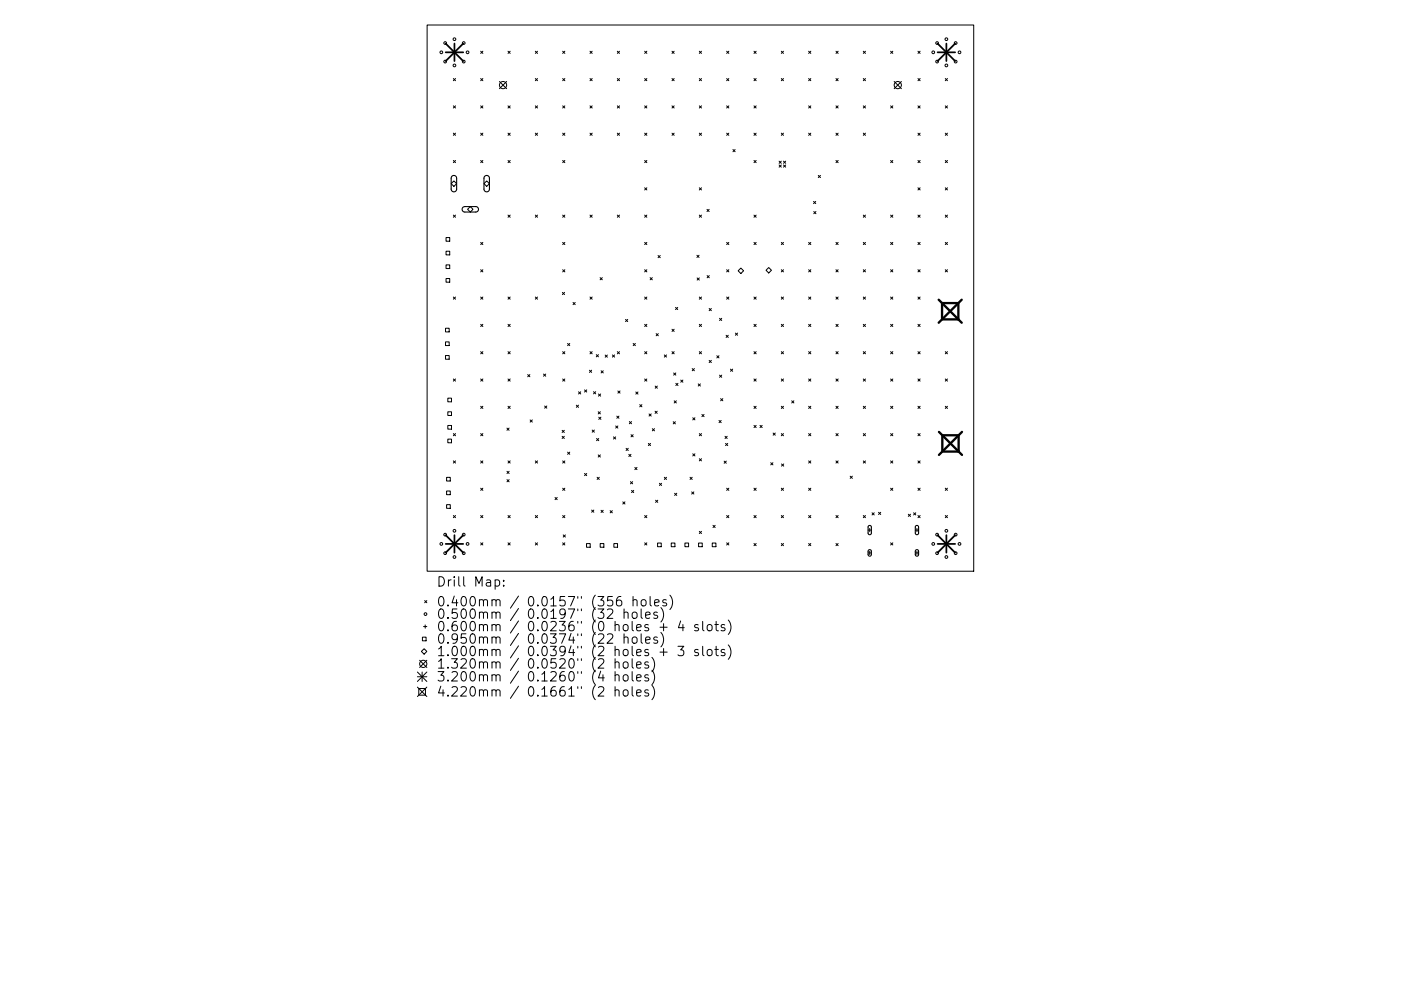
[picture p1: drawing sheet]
<svg xmlns="http://www.w3.org/2000/svg" width="297mm" height="210mm" viewBox="0 0 297 210" stroke-linecap="round" stroke-linejoin="round" font-family="sans-serif">
<defs><g id="words">
<g font-size="2.8">
<text x="92.5" y="124.5">Drill Map:</text>
<text x="92.5" y="128.7">0.400mm / 0.0157&quot; (356 holes)</text>
<text x="92.5" y="131.3">0.500mm / 0.0197&quot; (32 holes)</text>
<text x="92.5" y="133.9">0.600mm / 0.0236&quot; (0 holes + 4 slots)</text>
<text x="92.5" y="136.6">0.950mm / 0.0374&quot; (22 holes)</text>
<text x="92.5" y="139.2">1.000mm / 0.0394&quot; (2 holes + 3 slots)</text>
<text x="92.5" y="141.9">1.320mm / 0.0520&quot; (2 holes)</text>
<text x="92.5" y="144.6">3.200mm / 0.1260&quot; (4 holes)</text>
<text x="92.5" y="147.8">4.220mm / 0.1661&quot; (2 holes)</text>
</g>
</g></defs>
<g fill="none" stroke="#000" stroke-width=".21">
<path d="M90.6 5.3h115.8v115.9h-115.8zM96.1 16.7l.5 .4M96.6 16.7l-.5 .4M101.9 10.9l.5 .4M101.9 16.7l.5 .4M102.4 10.9l-.5 .4M102.4 16.7l-.5 .4M105.9 17.3l1.5 1.5M107.4 17.3l-1.5 1.5M107.7 10.9l.5 .4M108.2 10.9l-.5 .4M113.5 10.9l.5 .4"/>
<path d="M113.5 16.7l.5 .4M114 10.9l-.5 .4M114 16.7l-.5 .4M119.3 16.7l.5 .4M119.3 10.9l.5 .4M119.8 10.9l-.5 .4M119.8 16.7l-.5 .4M125.1 16.7l.5 .4M125.1 10.9l.5 .4M125.6 10.9l-.5 .4M125.6 16.7l-.5 .4M130.9 16.7l.4 .4"/>
<path d="M130.9 10.9l.4 .4M131.3 10.9l-.4 .4M131.3 16.7l-.4 .4M136.7 16.7l.4 .4M136.7 10.9l.4 .4M137.1 16.7l-.4 .4M137.1 10.9l-.4 .4M142.5 10.9l.4 .4M142.5 16.7l.4 .4M142.9 16.7l-.4 .4M142.9 10.9l-.4 .4M148.3 16.7l.4 .4"/>
<path d="M148.3 10.9l.4 .4M148.7 16.7l-.4 .4M148.7 10.9l-.4 .4M154.1 16.7l.4 .4M154.1 10.9l.4 .4M154.5 10.9l-.4 .4M154.5 16.7l-.4 .4M159.9 16.7l.4 .4M159.9 10.9l.4 .4M160.3 16.7l-.4 .4M160.3 10.9l-.4 .4M165.7 16.7l.4 .4"/>
<path d="M165.7 10.9l.4 .4M166.1 10.9l-.4 .4M166.1 16.7l-.4 .4M171.4 10.9l.5 .4M171.4 16.7l.5 .4M171.9 16.7l-.5 .4M171.9 10.9l-.5 .4M177.2 16.7l.5 .4M177.2 10.9l.5 .4M177.7 10.9l-.5 .4M177.7 16.7l-.5 .4M183 16.7l.5 .4"/>
<path d="M183 10.9l.5 .4M183.5 10.9l-.5 .4M183.5 16.7l-.5 .4M188.8 10.9l.5 .4M189.3 10.9l-.5 .4M189.6 17.3l1.5 1.5M191.1 17.3l-1.5 1.5M194.6 16.7l.5 .4M194.6 10.9l.5 .4M195.1 10.9l-.5 .4M195.1 16.7l-.5 .4M200.4 16.7l.5 .4"/>
<path d="M200.9 16.7l-.5 .4M96.1 22.5l.5 .4M96.1 28.3l.5 .4M96.1 34l.5 .5M96.2 38.4l.6 .6-.6 .5-.5-.5zM96.6 22.5l-.5 .4M96.6 28.3l-.5 .4M96.6 34l-.5 .5M101.9 22.5l.5 .4M101.9 28.3l.5 .4M101.9 34l.5 .5M102.4 22.5l-.5 .4"/>
<path d="M102.4 28.3l-.5 .4M102.4 34l-.5 .5M103.2 38.4l.6 .6-.6 .5-.6-.5zM107.7 34l.5 .5M107.7 22.5l.5 .4M107.7 28.3l.5 .4M108.2 22.5l-.5 .4M108.2 34l-.5 .5M108.2 28.3l-.5 .4M113.5 22.5l.5 .4M113.5 28.3l.5 .4M114 28.3l-.5 .4"/>
<path d="M114 22.5l-.5 .4M119.3 28.3l.5 .4M119.3 22.5l.5 .4M119.3 34l.5 .5M119.8 34l-.5 .5M119.8 22.5l-.5 .4M119.8 28.3l-.5 .4M125.1 28.3l.5 .4M125.1 22.5l.5 .4M125.6 28.3l-.5 .4M125.6 22.5l-.5 .4M130.9 22.5l.4 .4"/>
<path d="M130.9 28.3l.4 .4M131.3 28.3l-.4 .4M131.3 22.5l-.4 .4M136.7 39.8l.4 .5M136.7 22.5l.4 .4M136.7 34l.4 .5M136.7 28.3l.4 .4M137.1 22.5l-.4 .4M137.1 39.8l-.4 .5M137.1 28.3l-.4 .4M137.1 34l-.4 .5M142.5 28.3l.4 .4"/>
<path d="M142.5 22.5l.4 .4M142.9 22.5l-.4 .4M142.9 28.3l-.4 .4M148.3 28.3l.4 .4M148.3 39.8l.4 .5M148.3 22.5l.4 .4M148.7 28.3l-.4 .4M148.7 39.8l-.4 .5M148.7 22.5l-.4 .4M154.1 28.3l.4 .4M154.1 22.5l.4 .4M154.5 22.5l-.4 .4"/>
<path d="M154.5 28.3l-.4 .4M155.4 31.7l.5 .5M155.9 31.7l-.5 .5M159.9 34l.4 .5M159.9 22.5l.4 .4M159.9 28.3l.4 .4M160.3 28.3l-.4 .4M160.3 34l-.4 .5M160.3 22.5l-.4 .4M165.2 34.2l.5 .5M165.2 35l.5 .5M165.7 34.2l-.5 .5"/>
<path d="M165.7 35l-.5 .5M165.7 28.3l.4 .4M166.1 28.3l-.4 .4M166.1 34.2l.5 .5M166.1 35l.5 .5M166.6 34.2l-.5 .5M166.6 35l-.5 .5M171.4 28.3l.5 .4M171.4 22.5l.5 .4M171.9 22.5l-.5 .4M171.9 28.3l-.5 .4M173.5 37.2l.5 .5"/>
<path d="M174 37.2l-.5 .5M177.2 28.3l.5 .4M177.2 22.5l.5 .4M177.2 34l.5 .5M177.7 28.3l-.5 .4M177.7 34l-.5 .5M177.7 22.5l-.5 .4M183 28.3l.5 .4M183 22.5l.5 .4M183.5 22.5l-.5 .4M183.5 28.3l-.5 .4M188.8 34l.5 .5"/>
<path d="M188.8 22.5l.5 .4M189.3 22.5l-.5 .4M189.3 34l-.5 .5M194.6 22.5l.5 .4M194.6 34l.5 .5M194.6 28.3l.5 .4M194.6 39.8l.5 .5M195.1 34l-.5 .5M195.1 39.8l-.5 .5M195.1 28.3l-.5 .4M195.1 22.5l-.5 .4M200.4 28.3l.5 .4"/>
<path d="M200.4 39.8l.5 .5M200.4 22.5l.5 .4M200.4 34l.5 .5M200.9 28.3l-.5 .4M200.9 34l-.5 .5M200.9 22.5l-.5 .4M200.9 39.8l-.5 .5M94.6 50.4h.7v.8h-.7zM94.6 53.3h.7v.8h-.7zM94.6 56.2h.7v.8h-.7zM94.6 59.1h.7v.8h-.7zM96.1 45.6l.5 .5"/>
<path d="M96.6 45.6l-.5 .5M99.7 43.8l.6 .6-.6 .6-.6-.6zM101.9 51.4l.5 .5M101.9 57.2l.5 .5M102.4 57.2l-.5 .5M102.4 51.4l-.5 .5M107.7 45.6l.5 .5M108.2 45.6l-.5 .5M113.5 45.6l.5 .5M114 45.6l-.5 .5M119.3 45.6l.5 .5M119.3 57.2l.5 .5"/>
<path d="M119.3 51.4l.5 .5M119.8 57.2l-.5 .5M119.8 45.6l-.5 .5M119.8 51.4l-.5 .5M125.1 45.6l.5 .5M125.6 45.6l-.5 .5M127.2 58.9l.5 .5M127.7 58.9l-.5 .5M130.9 45.6l.4 .5M131.3 45.6l-.4 .5M136.7 51.4l.4 .5M136.7 45.6l.4 .5"/>
<path d="M136.7 57.2l.4 .5M137.1 51.4l-.4 .5M137.1 57.2l-.4 .5M137.1 45.6l-.4 .5M137.8 58.9l.5 .5M138.3 58.9l-.5 .5M139.5 54.2l.5 .5M140 54.2l-.5 .5M147.8 54.2l.4 .4M147.8 59l.5 .4M148.2 54.2l-.4 .4M148.3 45.6l.4 .5"/>
<path d="M148.3 59l-.5 .4M148.7 45.6l-.4 .5M149.9 44.4l.5 .5M149.9 58.5l.5 .4M150.4 44.4l-.5 .5M150.4 58.5l-.5 .4M154.1 51.4l.4 .5M154.1 57.2l.4 .5M154.5 51.4l-.4 .5M154.5 57.2l-.4 .5M156.5 57.5l.6-.6 .6 .6-.6 .5zM159.9 51.4l.4 .5"/>
<path d="M159.9 45.6l.4 .5M160.3 45.6l-.4 .5M160.3 51.4l-.4 .5M162.4 57.3l.6-.5 .6 .5-.6 .6zM165.7 51.4l.4 .5M165.7 57.2l.4 .5M166.1 51.4l-.4 .5M166.1 57.2l-.4 .5M171.4 57.2l.5 .5M171.4 51.4l.5 .5M171.9 57.2l-.5 .5M171.9 51.4l-.5 .5"/>
<path d="M172.5 42.7l.5 .5M172.5 44.9l.5 .4M173 42.7l-.5 .5M173 44.9l-.5 .4M177.2 57.2l.5 .5M177.2 51.4l.5 .5M177.7 51.4l-.5 .5M177.7 57.2l-.5 .5M183 45.6l.5 .5M183 57.2l.5 .5M183 51.4l.5 .5M183.5 45.6l-.5 .5"/>
<path d="M183.5 51.4l-.5 .5M183.5 57.2l-.5 .5M188.8 45.6l.5 .5M188.8 57.2l.5 .5M188.8 51.4l.5 .5M189.3 45.6l-.5 .5M189.3 57.2l-.5 .5M189.3 51.4l-.5 .5M194.6 51.4l.5 .5M194.6 57.2l.5 .5M194.6 45.6l.5 .5M195.1 51.4l-.5 .5"/>
<path d="M195.1 57.2l-.5 .5M195.1 45.6l-.5 .5M200.4 45.6l.5 .5M200.4 51.4l.5 .5M200.4 57.2l.5 .5M200.9 45.6l-.5 .5M200.9 51.4l-.5 .5M200.9 57.2l-.5 .5M94.5 69.6h.7v.8h-.7zM94.5 72.5h.7v.8h-.7zM94.5 75.4h.7v.8h-.7zM96.1 63l.5 .5"/>
<path d="M96.6 63l-.5 .5M101.9 63l.5 .5M101.9 68.8l.5 .5M101.9 74.6l.5 .5M102.4 74.6l-.5 .5M102.4 63l-.5 .5M102.4 68.8l-.5 .5M107.7 63l.5 .5M107.7 68.8l.5 .5M107.7 74.6l.5 .5M108.2 68.8l-.5 .5M108.2 63l-.5 .5"/>
<path d="M108.2 74.6l-.5 .5M111.9 79.5l.4 .4M112.3 79.5l-.4 .4M113.5 63l.5 .5M114 63l-.5 .5M115.2 79.4l.5 .4M115.7 79.4l-.5 .4M119.2 62l.5 .5M119.3 74.6l.5 .5M119.7 62l-.5 .5M119.8 74.6l-.5 .5M120.3 72.9l.5 .4"/>
<path d="M120.8 72.9l-.5 .4M121.5 64.2l.5 .4M122 64.2l-.5 .4M125 78.5l.4 .5M125.1 63l.5 .5M125.1 74.6l.5 .5M125.4 78.5l-.4 .5M125.6 63l-.5 .5M125.6 74.6l-.5 .5M126.4 75.2l.5 .5M126.9 75.2l-.5 .5M127.4 78.7l.5 .4"/>
<path d="M127.9 78.7l-.5 .4M128.3 75.3l.5 .5M128.8 75.3l-.5 .5M129.8 75.3l.5 .5M130.3 75.3l-.5 .5M130.9 74.6l.4 .5M131.3 74.6l-.4 .5M132.6 67.8l.5 .4M133.1 67.8l-.5 .4M134.2 72.9l.5 .4M134.7 72.9l-.5 .4M136.7 68.8l.4 .5"/>
<path d="M136.7 63l.4 .5M136.7 74.6l.4 .5M137.1 68.8l-.4 .5M137.1 63l-.4 .5M137.1 74.6l-.4 .5M139.1 70.8l.5 .4M139.6 70.8l-.5 .4M140.9 75.3l.4 .5M141.3 75.3l-.4 .5M142.5 69.9l.4 .4M142.5 74.6l.4 .5M142.8 79.1l.5 .5"/>
<path d="M142.9 74.6l-.4 .5M142.9 69.9l-.4 .4M143.2 65.2l.5 .5M143.3 79.1l-.5 .5M143.7 65.2l-.5 .5M146.8 78.2l.4 .5M147.2 78.2l-.4 .5M148.3 68.8l.4 .5M148.3 74.6l.4 .5M148.3 63l.4 .5M148.7 63l-.4 .5M148.7 68.8l-.4 .5"/>
<path d="M148.7 74.6l-.4 .5M150.4 65.5l.4 .4M150.4 76.5l.4 .4M150.8 65.5l-.4 .4M150.8 76.5l-.4 .4M152 75.5l.4 .4M152.4 75.5l-.4 .4M152.6 67.5l.4 .5M152.6 79.6l.4 .5M153 67.5l-.4 .5M153 79.6l-.4 .5M153.9 71.1l.5 .5"/>
<path d="M154.1 63l.4 .5M154.4 71.1l-.5 .5M154.5 63l-.4 .5M154.9 78.3l.4 .5M155.3 78.3l-.4 .5M155.9 70.7l.5 .4M156.4 70.7l-.5 .4M159.9 74.6l.4 .5M159.9 63l.4 .5M159.9 68.8l.4 .5M160.3 68.8l-.4 .5M160.3 74.6l-.4 .5"/>
<path d="M160.3 63l-.4 .5M165.7 63l.4 .5M165.7 74.6l.4 .5M165.7 68.8l.4 .5M166.1 63l-.4 .5M166.1 68.8l-.4 .5M166.1 74.6l-.4 .5M171.4 68.8l.5 .5M171.4 63l.5 .5M171.4 74.6l.5 .5M171.9 63l-.5 .5M171.9 74.6l-.5 .5"/>
<path d="M171.9 68.8l-.5 .5M177.2 68.8l.5 .5M177.2 63l.5 .5M177.2 74.6l.5 .5M177.7 68.8l-.5 .5M177.7 74.6l-.5 .5M177.7 63l-.5 .5M183 74.6l.5 .5M183 68.8l.5 .5M183 63l.5 .5M183.5 63l-.5 .5M183.5 68.8l-.5 .5"/>
<path d="M183.5 74.6l-.5 .5M188.8 63l.5 .5M188.8 74.6l.5 .5M188.8 68.8l.5 .5M189.3 63l-.5 .5M189.3 74.6l-.5 .5M189.3 68.8l-.5 .5M194.6 63l.5 .5M194.6 74.6l.5 .5M194.6 68.8l.5 .5M195.1 68.8l-.5 .5M195.1 74.6l-.5 .5"/>
<path d="M195.1 63l-.5 .5M200.4 74.6l.5 .5M200.9 74.6l-.5 .5M94.9 84.5h.8v.8h-.8zM94.9 87.4h.8v.8h-.8zM94.9 90.3h.8v.7h-.8zM94.9 93.2h.8v.7h-.8zM96.1 80.4l.5 .5M96.1 92l.5 .5M96.1 97.8l.5 .4M96.6 80.4l-.5 .5M96.6 92l-.5 .5"/>
<path d="M96.6 97.8l-.5 .4M101.9 86.2l.5 .5M101.9 80.4l.5 .5M101.9 92l.5 .5M101.9 97.8l.5 .4M102.4 86.2l-.5 .5M102.4 92l-.5 .5M102.4 80.4l-.5 .5M102.4 97.8l-.5 .4M107.5 90.8l.4 .5M107.5 100l.4 .5M107.7 80.4l.5 .5"/>
<path d="M107.7 97.8l.5 .4M107.7 86.2l.5 .5M107.9 90.8l-.4 .5M107.9 100l-.4 .5M108.2 80.4l-.5 .5M108.2 86.2l-.5 .5M108.2 97.8l-.5 .4M112.4 89.1l.5 .5M112.9 89.1l-.5 .5M113.5 97.8l.5 .4M114 97.8l-.5 .4M115.5 86.1l.4 .5"/>
<path d="M115.9 86.1l-.4 .5M119.2 91.3l.4 .5M119.2 92.6l.4 .4M119.3 97.8l.5 .4M119.3 80.4l.5 .5M119.6 91.3l-.4 .5M119.6 92.6l-.4 .4M119.8 80.4l-.5 .5M119.8 97.8l-.5 .4M120.3 95.9l.5 .5M120.8 95.9l-.5 .5M122.2 86l.5 .4"/>
<path d="M122.7 86l-.5 .4M122.7 83.1l.4 .5M123.1 83.1l-.4 .5M123.9 82.7l.5 .5M124.4 82.7l-.5 .5M125.6 91.2l.4 .5M125.8 83.1l.5 .5M126 91.2l-.4 .5M126.3 83.1l-.5 .5M126.5 93l.4 .5M126.8 87.4l.5 .4M126.8 96.5l.5 .5"/>
<path d="M126.9 83.6l.5 .5M126.9 93l-.4 .5M126.9 88.5l.5 .5M127.3 87.4l-.5 .4M127.3 96.5l-.5 .5M127.4 83.6l-.5 .5M127.4 88.5l-.5 .5M130.1 92.7l.4 .4M130.5 92.7l-.4 .4M130.5 90.4l.5 .4M130.8 88.3l.4 .4M131 90.4l-.5 .4"/>
<path d="M131 83l.5 .4M131.2 88.3l-.4 .4M131.5 83l-.5 .4M132.7 95.1l.5 .5M133.2 95.1l-.5 .5M133.3 96.4l.5 .5M133.4 89.4l.5 .5M133.8 96.4l-.5 .5M133.8 92.2l.4 .5M133.9 89.4l-.5 .5M134.2 92.2l-.4 .5M134.6 99.2l.5 .4"/>
<path d="M134.8 83.2l.5 .4M135.1 99.2l-.5 .4M135.3 83.2l-.5 .4M135.6 85.8l.5 .5M136.1 85.8l-.5 .5M136.7 80.4l.4 .5M137.1 80.4l-.4 .5M137.5 94.1l.4 .4M137.6 87.8l.5 .5M137.9 94.1l-.4 .4M138.1 87.8l-.5 .5M138.3 90.9l.5 .5"/>
<path d="M138.8 90.9l-.5 .5M138.9 87.2l.4 .5M138.9 81.9l.5 .5M139.3 87.2l-.4 .5M139.4 81.9l-.5 .5M142.7 89.5l.5 .4M142.9 85l.5 .5M143.2 89.5l-.5 .4M143.3 81.3l.4 .5M143.4 85l-.5 .5M143.7 81.3l-.4 .5M144.3 80.6l.5 .5"/>
<path d="M144.8 80.6l-.5 .5M146.9 96.3l.4 .4M146.9 88.6l.4 .5M147.3 88.6l-.4 .5M147.3 96.3l-.4 .4M148 81.4l.5 .5M148.3 92l.4 .5M148.3 97.3l.4 .5M148.5 81.4l-.5 .5M148.7 92l-.4 .5M148.7 97.3l-.4 .5M148.8 87.9l.5 .5"/>
<path d="M149.3 87.9l-.5 .5M152.4 89.2l.5 .5M152.8 84.6l.5 .4M152.9 89.2l-.5 .5M153.3 84.6l-.5 .4M153.5 97.8l.5 .5M153.7 92.6l.5 .4M153.8 94.1l.5 .4M154 97.8l-.5 .5M154.2 92.6l-.5 .4M154.3 94.1l-.5 .4M159.9 80.4l.4 .5"/>
<path d="M159.9 86.2l.4 .5M159.9 90.3l.4 .4M160.3 86.2l-.4 .5M160.3 80.4l-.4 .5M160.3 90.3l-.4 .4M161.1 90.3l.5 .4M161.6 90.3l-.5 .4M163.4 98.2l.5 .4M163.9 98.2l-.5 .4M163.9 91.9l.5 .4M164.4 91.9l-.5 .4M165.7 80.4l.4 .5"/>
<path d="M165.7 86.2l.4 .5M165.7 92l.4 .5M165.7 98.4l.5 .5M166.1 80.4l-.4 .5M166.1 86.2l-.4 .5M166.1 92l-.4 .5M166.2 98.4l-.5 .5M167.9 85l.4 .5M168.3 85l-.4 .5M171.4 80.4l.5 .5M171.4 92l.5 .5M171.4 97.8l.5 .4"/>
<path d="M171.4 86.2l.5 .5M171.9 80.4l-.5 .5M171.9 86.2l-.5 .5M171.9 92l-.5 .5M171.9 97.8l-.5 .4M177.2 86.2l.5 .5M177.2 97.8l.5 .4M177.2 80.4l.5 .5M177.2 92l.5 .5M177.7 86.2l-.5 .5M177.7 92l-.5 .5M177.7 97.8l-.5 .4"/>
<path d="M177.7 80.4l-.5 .5M183 86.2l.5 .5M183 97.8l.5 .4M183 80.4l.5 .5M183 92l.5 .5M183.5 80.4l-.5 .5M183.5 86.2l-.5 .5M183.5 92l-.5 .5M183.5 97.8l-.5 .4M188.8 92l.5 .5M188.8 86.2l.5 .5M188.8 97.8l.5 .4"/>
<path d="M188.8 80.4l.5 .5M189.3 80.4l-.5 .5M189.3 86.2l-.5 .5M189.3 92l-.5 .5M189.3 97.8l-.5 .4M194.6 80.4l.5 .5M194.6 92l.5 .5M194.6 86.2l.5 .5M194.6 97.8l.5 .4M195.1 80.4l-.5 .5M195.1 86.2l-.5 .5M195.1 92l-.5 .5"/>
<path d="M195.1 97.8l-.5 .4M200.4 80.4l.5 .5M200.4 86.2l.5 .5M200.9 80.4l-.5 .5M200.9 86.2l-.5 .5M94.7 101.3h.8v.8h-.8zM94.7 104.2h.8v.8h-.8zM94.7 107.1h.8v.8h-.8zM96.1 109.4l.5 .4M96.6 109.4l-.5 .4M101.9 103.6l.5 .4M101.9 115.2l.5 .4"/>
<path d="M101.9 109.4l.5 .4M102.4 103.6l-.5 .4M102.4 109.4l-.5 .4M102.4 115.2l-.5 .4M107.5 101.8l.4 .4M107.7 109.4l.5 .4M107.7 115.2l.5 .4M107.9 101.8l-.4 .4M108.2 109.4l-.5 .4M108.2 115.2l-.5 .4M113.5 115.2l.5 .4M113.5 109.4l.5 .4"/>
<path d="M114 109.4l-.5 .4M114 115.2l-.5 .4M117.7 105.5l.4 .5M118.1 105.5l-.4 .5M119.3 103.6l.5 .4M119.3 115.2l.5 .4M119.3 109.4l.5 .4M119.4 113.5l.5 .5M119.8 103.6l-.5 .4M119.8 109.4l-.5 .4M119.8 115.2l-.5 .4M119.9 113.5l-.5 .5"/>
<path d="M123.9 100.5l.5 .4M124.4 115.3h.7v.8h-.7zM124.4 100.5l-.5 .4M125.4 108.2l.5 .5M125.9 108.2l-.5 .5M126.6 101.3l.5 .4M127.1 101.3l-.5 .4M127.3 115.3h.7v.8h-.7zM127.4 108.3l.5 .4M127.9 108.3l-.5 .4M129.4 108.3l.4 .5M129.8 108.3l-.4 .5"/>
<path d="M130.1 115.3h.8v.8h-.8zM132 106.5l.5 .4M132.5 106.5l-.5 .4M133.7 102.2l.4 .5M133.9 104l.5 .5M134.1 102.2l-.4 .5M134.4 104l-.5 .5M136.7 109.4l.4 .4M136.7 115.2l.4 .4M137.1 109.4l-.4 .4M137.1 115.2l-.4 .4M139 106.1l.5 .5"/>
<path d="M139.4 115.2h.8v.8h-.8zM139.5 106.1l-.5 .5M139.8 102.5l.5 .5M140.3 102.5l-.5 .5M140.9 101.3l.4 .4M141.3 101.3l-.4 .4M142.3 115.2h.8v.8h-.8zM143 104.7l.5 .4M143.5 104.7l-.5 .4M145.2 115.2h.8v.8h-.8zM146.3 101.3l.5 .4M146.6 104.4l.5 .4"/>
<path d="M146.8 101.3l-.5 .4M147.1 104.4l-.5 .4M148.1 115.2h.8v.8h-.8zM148.3 112.7l.4 .5M148.7 112.7l-.4 .5M151 115.2h.8v.8h-.8zM151.2 111.5l.4 .4M151.6 111.5l-.4 .4M154.1 103.6l.4 .4M154.1 109.4l.4 .4M154.1 115.2l.4 .4M154.5 103.6l-.4 .4"/>
<path d="M154.5 109.4l-.4 .4M154.5 115.2l-.4 .4M159.9 103.6l.4 .4M159.9 109.4l.4 .4M159.9 115.3l.4 .5M160.3 103.6l-.4 .4M160.3 109.4l-.4 .4M160.3 115.3l-.4 .5M165.7 109.4l.4 .4M165.7 103.6l.4 .4M165.7 115.3l.4 .5M166.1 103.6l-.4 .4"/>
<path d="M166.1 109.4l-.4 .4M166.1 115.3l-.4 .5M171.4 109.4l.5 .4M171.4 103.6l.5 .4M171.4 115.3l.5 .5M171.9 103.6l-.5 .4M171.9 109.4l-.5 .4M171.9 115.3l-.5 .5M177.2 109.4l.5 .4M177.2 115.3l.5 .5M177.7 109.4l-.5 .4M177.7 115.3l-.5 .5"/>
<path d="M180.3 101l.4 .5M180.7 101l-.4 .5M183 109.4l.5 .4M183.5 109.4l-.5 .4M184.1 112.5h.6M184.1 117.3h.6M184.4 112.1v.7M184.4 117v.7M184.9 108.8l.5 .5M185.4 108.8l-.5 .5M186.3 108.7l.4 .5M186.7 108.7l-.4 .5"/>
<path d="M188.8 103.6l.5 .4M188.8 115.2l.5 .4M189.3 103.6l-.5 .4M189.3 115.2l-.5 .4M192.6 109.1l.4 .5M193 109.1l-.4 .5M193.7 108.8l.5 .5M194.1 112.5h.7M194.1 117.3h.7M194.2 108.8l-.5 .5M194.4 112.1v.7M194.4 117v.7"/>
<path d="M194.6 109.4l.5 .4M194.6 103.6l.5 .4M195.1 109.4l-.5 .4M195.1 103.6l-.5 .4M200.4 109.4l.5 .4M200.4 103.6l.5 .4M200.9 103.6l-.5 .4M200.9 109.4l-.5 .4M89.6 135.2h.7v.8h-.7zM89.8 132.9h.7M89.9 137.6l.6 .6-.6 .6-.6-.6zM90 127.4l.5 .5"/>
<path d="M90.2 132.6v.7M90.5 127.4l-.5 .5M105 123.1l.6-.1 .3 .4v.6l-.2 .3h-.7M106.8 124.2v.2M106.8 123.1v.2M128.8 129.4l.3-.2 .6 .1a.54 .54 0 0 1 .1 .8l-1.1 1.1h1.2M128.8 134.7l.3-.2 .6 .1a.54 .54 0 0 1 .1 .7l-1.1 1.2h1.2M130.4 139.8v2M131.6 126.6a.79 .79 0 0 0-.9 .8v.8l.2 .3 .6 .1 .2-.2 .1-.7-.2-.3-.5-.1-.4 .4M132.3 130.1a.5 .5 0 0 1 .9 0v1.1M132.3 135.3a.5 .5 0 0 1 .9 .1v1.1M132.3 129.2v2"/>
<path d="M132.3 134.5v2M134 139.8v1.7l.3 .3M134.1 130.1a.54 .54 0 0 1 .6-.2 .54 .54 0 0 1 .4 .3v.6a.54 .54 0 0 1-.5 .4 .54 .54 0 0 1-.6-.4zM134.1 135.3a.54 .54 0 0 1 .6-.2 .54 .54 0 0 1 .4 .4v.6a.54 .54 0 0 1-.5 .4 .54 .54 0 0 1-.6-.4zM134.2 127.4l.3-.2 .5 .1 .1 1.3M134.2 126.6v2M135.9 129.2v1.7l.3 .3M135.9 134.5v1.7l.3 .3M136 127.4l.3-.2a.54 .54 0 0 1 .7 .4v.6a.54 .54 0 0 1-.5 .4 .54 .54 0 0 1-.6-.4zM136.9 130.5l.9-.2-.1-.3-.5-.1-.3 .2 .1 1h.7M136.9 135.8l.9-.2-.1-.4-.5-.1-.3 .3 .1 1h.7M137.8 126.6v1.7l.3 .3"/>
<path d="M138.2 139.5a2.29 2.29 0 0 1 0 3M138.8 127.9l.9-.2-.1-.4-.5-.1-.3 .3 .1 1h.7M139.4 130l-.5-.1-.3 .2 .1 .3 .7 .2v.5h-.8M139.4 135.2l-.5-.1-.3 .3 .1 .3 .7 .2v.5h-.8M139.9 133.1h1.6M139.9 138.4h1.6M140.1 128.9a2.29 2.29 0 0 1 0 3.1M140.1 134.2a2.29 2.29 0 0 1 0 3M140.7 132.3v1.5M140.7 137.6v1.5M141.3 127.3l-.5-.1-.3 .3 .1 .3 .7 .2v.5h-.8M142 126.3a2.29 2.29 0 0 1 0 3"/>
<path d="M143.7 137.1h1.3l-.7 .8a.54 .54 0 0 1 .7 .4v.4l-.2 .3-.8 .1-.3-.2M144.3 131.7l-.5 1.5h1.3M144.8 132.5v1.3M148 132.6l-.4-.1-.3 .3 .1 .3 .6 .2v.4h-.7M148 137.9l-.4-.1-.3 .3 .1 .3 .6 .1v.5h-.7M149 131.8v1.8l.3 .2M149 137.1v1.7l.3 .3M150.1 132.6a.54 .54 0 0 1 .9 .3v.6a.54 .54 0 0 1-.5 .4 .54 .54 0 0 1-.6-.4v-.6zM150.1 137.9a.54 .54 0 0 1 .9 .3v.5a.54 .54 0 0 1-.5 .4 .54 .54 0 0 1-.6-.4v-.5zM151.6 132.5h.7M151.6 137.8h.7M151.8 131.8v1.8l.1 .1 .4 .1"/>
<path d="M151.8 137.1v1.7l.1 .2 .4 .1M153.6 132.6l-.4-.1-.3 .3 .1 .3 .6 .2v.4h-.7M153.6 137.9l-.4-.1-.3 .3 .1 .3 .6 .1v.5h-.7M154.4 131.6a2.29 2.29 0 0 1 0 3M154.4 136.8a2.29 2.29 0 0 1 0 3.1M88.5 142.6l2 2M88.5 143.6h2M88.5 145.8l2 2M88.8 146.1h1.4v1.4h-1.4zM89 140.1l1.5 1.5M89.5 142.6v2M90.5 140.1l-1.5 1.5"/>
<path d="M90.5 142.6l-2 2M90.5 145.8l-2 2M130.4 140.6a.5 .5 0 0 1 .9 .1v1.1M130.4 143.3a.5 .5 0 0 1 .9 .1v1.1M130.4 146.5a.5 .5 0 0 1 .9 .1v1.1M130.4 142.5v2M130.4 145.7v2M132.2 140.6a.54 .54 0 0 1 .6-.2 .54 .54 0 0 1 .4 .4l-.1 .8a.54 .54 0 0 1-.6 .2 .54 .54 0 0 1-.4-.4zM132.2 143.3a.54 .54 0 0 1 .6-.2 .54 .54 0 0 1 .4 .4l-.1 .8a.54 .54 0 0 1-.6 .2 .54 .54 0 0 1-.4-.4zM132.2 146.5a.54 .54 0 0 1 .6-.2 .54 .54 0 0 1 .4 .4v.6a.54 .54 0 0 1-.6 .4 .54 .54 0 0 1-.5-.4zM134 142.5v1.7l.3 .3M134 145.7v1.7l.3 .3"/>
<path d="M135 141.1l.9-.2-.1-.4-.5-.1-.3 .3 .1 1h.7M135 143.8l.9-.2-.1-.4h-.5l-.3 .2 .1 1h.7M135 147l.9-.2-.1-.4h-.5l-.3 .2 .1 1h.7M137.5 140.5l-.5-.1-.3 .3 .1 .3 .7 .2v.5h-.8M137.5 143.2h-.5l-.3 .2 .1 .3 .7 .2v.5h-.8M137.5 146.4h-.5l-.3 .2 .1 .3 .7 .2v.5h-.8M138.2 142.2a2.29 2.29 0 0 1 0 3M138.2 145.4a2.29 2.29 0 0 1 0 3"/>
<circle cx="93.6" cy="11.1" r=".29"/>
<circle cx="94.4" cy="13.1" r=".29"/>
<circle cx="94.4" cy="9.1" r=".29"/>
<circle cx="96.4" cy="8.3" r=".29"/>
<circle cx="96.4" cy="13.9" r=".29"/>
<circle cx="98.3" cy="13.1" r=".29"/>
<circle cx="98.3" cy="9.1" r=".29"/>
<circle cx="99.1" cy="11.1" r=".29"/>
<circle cx="106.7" cy="18.1" r=".76"/>
<circle cx="190.3" cy="18.1" r=".76"/>
<circle cx="197.9" cy="11.1" r=".29"/>
<circle cx="198.7" cy="13.1" r=".29"/>
<circle cx="198.7" cy="9.1" r=".29"/>
<circle cx="200.7" cy="8.3" r=".29"/>
<circle cx="200.7" cy="13.9" r=".29"/>
<circle cx="202.6" cy="13.1" r=".29"/>
<circle cx="202.6" cy="9.1" r=".29"/>
<circle cx="203.4" cy="11.1" r=".29"/>
<circle cx="93.6" cy="115.4" r=".29"/>
<circle cx="94.4" cy="113.4" r=".29"/>
<circle cx="94.4" cy="117.4" r=".29"/>
<circle cx="96.4" cy="118.2" r=".29"/>
<circle cx="96.4" cy="112.6" r=".29"/>
<circle cx="98.3" cy="113.4" r=".29"/>
<circle cx="98.3" cy="117.4" r=".29"/>
<circle cx="99.1" cy="115.4" r=".29"/>
<circle cx="197.9" cy="115.4" r=".29"/>
<circle cx="198.7" cy="113.4" r=".29"/>
<circle cx="198.7" cy="117.4" r=".29"/>
<circle cx="200.7" cy="118.2" r=".29"/>
<circle cx="200.7" cy="112.6" r=".29"/>
<circle cx="202.6" cy="113.4" r=".29"/>
<circle cx="202.6" cy="117.4" r=".29"/>
<circle cx="203.4" cy="115.4" r=".29"/>
<circle cx="90.2" cy="130.3" r=".29"/>
<circle cx="89.7" cy="140.9" r=".76"/>
</g>
<path d="M95.8 37.4l.6-.1 .4 .4v2.5l-.5 .5-.4-.1-.2-.4v-2.4zM102.8 37.4l.6-.1 .4 .4v2.5l-.5 .5-.4-.1-.3-.4v-2.4zM98.1 44l.4-.2h2.5l.3 .3 .1 .4-.4 .5h-2.5l-.5-.4zM184.2 111.6l.3-.1 .2 .3v1.4l-.2 .2-.4-.2zM184.2 116.7l.3-.1 .2 .3v.8l-.2 .3-.4-.3zM194.2 111.6l.3-.1 .3 .3v1.4l-.3 .2-.4-.2zM194.2 116.7l.3-.1 .2 .3 .1 .8-.3 .3-.4-.3z" fill="none" stroke="#000" stroke-width=".23"/>
<g fill="none" stroke="#000" stroke-width=".37">
<path d="M94.5 9.2l3.7 3.8M94.5 11.1h3.7M96.4 9.2v3.8M98.2 9.2l-3.7 3.8M198.8 11.1h3.7M198.8 9.2l3.7 3.8M200.7 9.2v3.8M202.5 9.2l-3.7 3.8M94.5 113.5l3.7 3.8M94.5 115.4h3.7M96.4 113.5v3.8M98.2 113.5l-3.7 3.8"/>
<path d="M198.8 115.4h3.7M198.8 113.5l3.7 3.8M200.7 113.5v3.8M202.5 113.5l-3.7 3.8"/>
</g>
<path d="M199 63.6l4.9 4.9M199.7 64.3h3.5v3.5h-3.5zM203.9 63.6l-4.9 4.9M199.1 91.6l4.9 4.9M199.8 92.3h3.4v3.5h-3.4zM204 91.6l-4.9 4.9" fill="none" stroke="#000" stroke-width=".49"/>
<use href="#words"/>
</svg>
